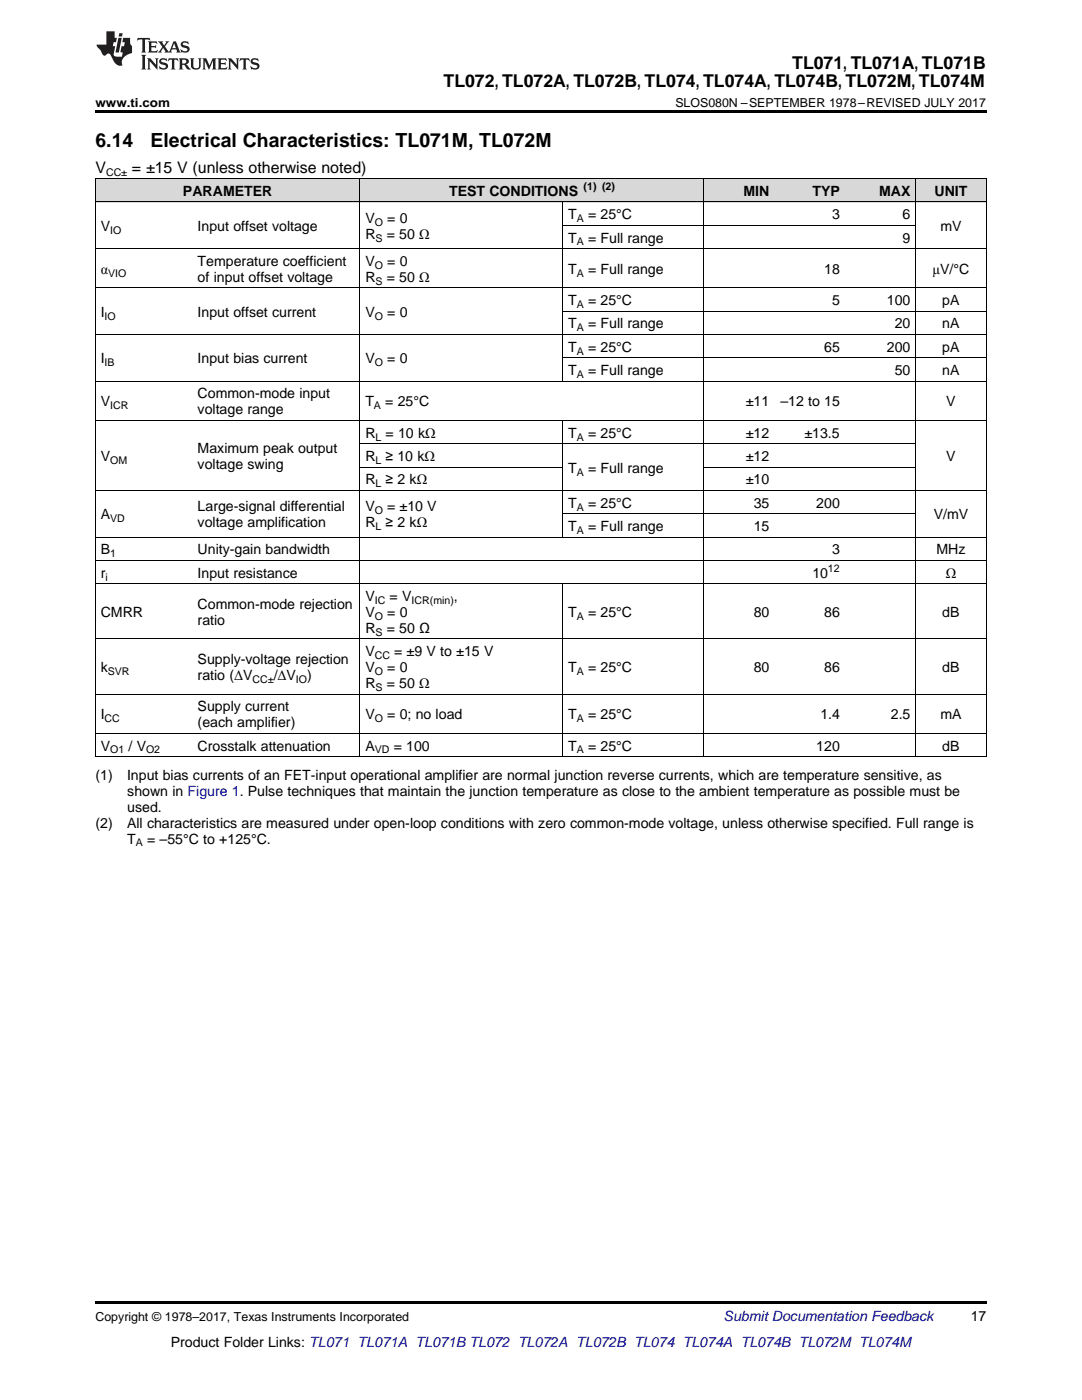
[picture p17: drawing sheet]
<svg xmlns="http://www.w3.org/2000/svg" width="216mm" height="279mm" viewBox="0 0 216 279" stroke-linecap="round" stroke-linejoin="round" font-family="sans-serif">
<defs><g id="words">
<g font-size="3.9">
<text x="19" y="29.3">6.14</text>
<text x="30.1" y="29.3">Electrical Characteristics: TL071M, TL072M</text>
</g>
<g font-size="3.5">
<text x="88.5" y="17.3">TL072, TL072A, TL072B, TL074, TL074A, TL074B, TL072M, TL074M</text>
<text x="158.1" y="13.8">TL071, TL071A, TL071B</text>
</g>
<g font-size="3.2">
<text x="19" y="34.4">V</text>
<text x="26.3" y="34.4">= ±15 V (unless otherwise noted)</text>
</g>
<g font-size="2.8">
<text x="36.5" y="39.1">PARAMETER</text>
<text x="89.6" y="39.1">TEST CONDITIONS</text>
<text x="148.3" y="39.1">MIN</text>
<text x="162.1" y="39.1">TYP</text>
<text x="175.4" y="39.1">MAX</text>
<text x="186.5" y="39.1">UNIT</text>
<text x="20.1" y="46.1">V</text>
<text x="39.4" y="46.1">Input offset voltage</text>
<text x="72.9" y="44.5">V</text>
<text x="72.9" y="47.7">R</text>
<text x="77.2" y="47.7">= 50 Ω</text>
<text x="77.3" y="44.5">= 0</text>
<text x="113.4" y="43.7">T</text>
<text x="117.3" y="43.7">= 25°C</text>
<text x="166" y="43.7">3</text>
<text x="180.1" y="43.7">6</text>
<text x="187.6" y="46.1">mV</text>
<text x="39.4" y="53.1">Temperature coefficient</text>
<text x="72.9" y="53.1">V</text>
<text x="77.3" y="53.1">= 0</text>
<text x="113.4" y="48.4">T</text>
<text x="117.3" y="48.4">= Full range</text>
<text x="180.1" y="48.4">9</text>
<text x="20.1" y="54.6">α</text>
<text x="39.4" y="56.2">of input offset voltage</text>
<text x="72.9" y="56.2">R</text>
<text x="77.2" y="56.2">= 50 Ω</text>
<text x="113.4" y="54.6">T</text>
<text x="117.3" y="54.6">= Full range</text>
<text x="164.5" y="54.6">18</text>
<text x="186.1" y="54.6">μV/°C</text>
<text x="20.1" y="63.2">I</text>
<text x="39.4" y="63.2">Input offset current</text>
<text x="72.9" y="63.2">V</text>
<text x="77.3" y="63.2">= 0</text>
<text x="113.4" y="60.9">T</text>
<text x="113.4" y="65.5">T</text>
<text x="117.3" y="60.9">= 25°C</text>
<text x="117.3" y="65.5">= Full range</text>
<text x="166" y="60.9">5</text>
<text x="177" y="60.9">100</text>
<text x="178.5" y="65.5">20</text>
<text x="188" y="60.9">pA</text>
<text x="188" y="65.5">nA</text>
<text x="113.4" y="70.2">T</text>
<text x="117.3" y="70.2">= 25°C</text>
<text x="164.5" y="70.2">65</text>
<text x="177" y="70.2">200</text>
<text x="188" y="70.2">pA</text>
<text x="20.1" y="72.5">I</text>
<text x="39.4" y="72.5">Input bias current</text>
<text x="72.9" y="72.5">V</text>
<text x="77.3" y="72.5">= 0</text>
<text x="113.4" y="74.9">T</text>
<text x="117.3" y="74.9">= Full range</text>
<text x="178.5" y="74.9">50</text>
<text x="188" y="74.9">nA</text>
<text x="20.1" y="81.1">V</text>
<text x="39.4" y="79.5">Common-mode input</text>
<text x="39.4" y="82.7">voltage range</text>
<text x="72.9" y="81.1">T</text>
<text x="76.9" y="81.1">= 25°C</text>
<text x="148.8" y="81.1">±11</text>
<text x="155.7" y="81.1">–12 to 15</text>
<text x="188.8" y="81.1">V</text>
<text x="72.9" y="87.3">R</text>
<text x="76.9" y="87.3">= 10 kΩ</text>
<text x="113.4" y="87.3">T</text>
<text x="117.3" y="87.3">= 25°C</text>
<text x="148.8" y="87.3">±12</text>
<text x="160.5" y="87.3">±13.5</text>
<text x="20.1" y="92">V</text>
<text x="39.4" y="90.4">Maximum peak output</text>
<text x="39.4" y="93.6">voltage swing</text>
<text x="72.9" y="92">R</text>
<text x="77" y="92">≥ 10 kΩ</text>
<text x="113.4" y="94.3">T</text>
<text x="117.3" y="94.3">= Full range</text>
<text x="148.8" y="92">±12</text>
<text x="188.8" y="92">V</text>
<text x="72.9" y="96.7">R</text>
<text x="76.9" y="96.7">≥ 2 kΩ</text>
<text x="113.4" y="101.3">T</text>
<text x="117.3" y="101.3">= 25°C</text>
<text x="148.8" y="96.7">±10</text>
<text x="150.4" y="101.3">35</text>
<text x="162.9" y="101.3">200</text>
<text x="20.1" y="103.6">A</text>
<text x="39.4" y="102.1">Large-signal differential</text>
<text x="39.4" y="105.2">voltage amplification</text>
<text x="72.9" y="102.1">V</text>
<text x="72.9" y="105.2">R</text>
<text x="76.9" y="105.2">≥ 2 kΩ</text>
<text x="77.3" y="102.1">= ±10 V</text>
<text x="113.4" y="106">T</text>
<text x="117.3" y="106">= Full range</text>
<text x="150.4" y="106">15</text>
<text x="186.3" y="103.6">V/mV</text>
<text x="20.1" y="110.6">B</text>
<text x="39.4" y="110.6">Unity-gain bandwidth</text>
<text x="166" y="110.6">3</text>
<text x="186.9" y="110.6">MHz</text>
<text x="20.1" y="115.3">r</text>
<text x="39.4" y="115.3">Input resistance</text>
<text x="72.9" y="119.9">V</text>
<text x="77.8" y="119.9">= V</text>
<text x="90.6" y="119.9">,</text>
<text x="162.1" y="115.3">10</text>
<text x="188.7" y="115.3">Ω</text>
<text x="20.1" y="123.1">CMRR</text>
<text x="39.4" y="121.5">Common-mode rejection</text>
<text x="39.4" y="124.7">ratio</text>
<text x="72.9" y="123.1">V</text>
<text x="77.3" y="123.1">= 0</text>
<text x="113.4" y="123.1">T</text>
<text x="117.3" y="123.1">= 25°C</text>
<text x="150.4" y="123.1">80</text>
<text x="164.5" y="123.1">86</text>
<text x="188" y="123.1">dB</text>
<text x="72.9" y="126.3">R</text>
<text x="72.9" y="131">V</text>
<text x="77.2" y="126.3">= 50 Ω</text>
<text x="78.7" y="131">= ±9 V to ±15 V</text>
<text x="20.1" y="134.1">k</text>
<text x="39.4" y="132.5">Supply-voltage rejection</text>
<text x="39.4" y="135.7">ratio (ΔV</text>
<text x="54.6" y="135.7">/ΔV</text>
<text x="61.3" y="135.7">)</text>
<text x="72.9" y="134.1">V</text>
<text x="72.9" y="137.3">R</text>
<text x="77.2" y="137.3">= 50 Ω</text>
<text x="77.3" y="134.1">= 0</text>
<text x="113.4" y="134.1">T</text>
<text x="117.3" y="134.1">= 25°C</text>
<text x="150.4" y="134.1">80</text>
<text x="164.5" y="134.1">86</text>
<text x="188" y="134.1">dB</text>
<text x="20.1" y="143.5">I</text>
<text x="39.4" y="142">Supply current</text>
<text x="72.9" y="143.5">V</text>
<text x="77.3" y="143.5">= 0; no load</text>
<text x="113.4" y="143.5">T</text>
<text x="117.3" y="143.5">= 25°C</text>
<text x="163.7" y="143.5">1.4</text>
<text x="177.8" y="143.5">2.5</text>
<text x="187.6" y="143.5">mA</text>
<text x="20.1" y="149.8">V</text>
<text x="25.6" y="149.8">/ V</text>
<text x="39.4" y="145.1">(each amplifier)</text>
<text x="39.4" y="149.8">Crosstalk attenuation</text>
<text x="72.9" y="149.8">A</text>
<text x="78.6" y="149.8">= 100</text>
<text x="113.4" y="149.8">T</text>
<text x="117.3" y="149.8">= 25°C</text>
<text x="162.9" y="149.8">120</text>
<text x="188" y="149.8">dB</text>
<text x="19" y="155.6">(1)</text>
<text x="25.4" y="155.6">Input bias currents of an FET-input operational amplifier are normal junction reverse currents, which are temperature sensitive, as</text>
<text x="25.4" y="158.8">shown in Figure 1. Pulse techniques that maintain the junction temperature as close to the ambient temperature as possible must be</text>
<text x="25.4" y="162">used.</text>
<text x="19" y="165.2">(2)</text>
<text x="25.4" y="165.2">All characteristics are measured under open-loop conditions with zero common-mode voltage, unless otherwise specified. Full range is</text>
<text x="25.4" y="168.3">T</text>
<text x="29.4" y="168.3">= –55°C to +125°C.</text>
<text x="193.7" y="263.6">17</text>
<text x="34.1" y="268.9">Product Folder Links: TL071 TL071A TL071B TL072 TL072A TL072B TL074 TL074A TL074B TL072M TL074M</text>
</g>
<text font-size="2.8" fill="#0000c8" x="144.4" y="263.6">Submit Documentation Feedback</text>
<g font-size="2.5">
<text x="19" y="21.4">www.ti.com</text>
<text x="134.8" y="21.4">SLOS080N –SEPTEMBER 1978–REVISED JULY 2017</text>
<text x="19" y="263.6">Copyright © 1978–2017, Texas Instruments Incorporated</text>
</g>
<g font-size="2.1">
<text x="21.2" y="35.1">CC±</text>
<text x="116.5" y="38">(1) (2)</text>
<text x="22" y="46.6">IO</text>
<text x="74.8" y="45">O</text>
<text x="115.1" y="44.3">A</text>
<text x="74.8" y="53.6">O</text>
<text x="74.9" y="48.2">S</text>
<text x="115.1" y="49">A</text>
<text x="21.6" y="55.2">VIO</text>
<text x="74.9" y="56.8">S</text>
<text x="115.1" y="55.2">A</text>
<text x="20.9" y="63.8">IO</text>
<text x="74.8" y="63.8">O</text>
<text x="115.1" y="61.5">A</text>
<text x="115.1" y="66.1">A</text>
<text x="115.1" y="70.8">A</text>
<text x="20.9" y="73.1">IB</text>
<text x="74.8" y="73.1">O</text>
<text x="115.1" y="75.4">A</text>
<text x="22" y="81.7">ICR</text>
<text x="74.6" y="81.7">A</text>
<text x="74.9" y="87.9">L</text>
<text x="115.1" y="87.9">A</text>
<text x="22" y="92.6">OM</text>
<text x="74.9" y="92.6">L</text>
<text x="115.1" y="94.9">A</text>
<text x="74.9" y="97.2">L</text>
<text x="115.1" y="101.9">A</text>
<text x="22" y="104.2">VD</text>
<text x="74.8" y="102.6">O</text>
<text x="74.9" y="105.8">L</text>
<text x="115.1" y="106.5">A</text>
<text x="22" y="111.2">1</text>
<text x="21" y="115.9">i</text>
<text x="165.2" y="114.2">12</text>
<text x="74.8" y="120.5">IC</text>
<text x="74.8" y="123.7">O</text>
<text x="82.1" y="120.5">ICR(min)</text>
<text x="115.1" y="123.7">A</text>
<text x="74.8" y="131.5">CC</text>
<text x="74.9" y="126.9">S</text>
<text x="21.5" y="134.7">SVR</text>
<text x="50.4" y="136.3">CC±</text>
<text x="59.1" y="136.3">IO</text>
<text x="74.8" y="134.7">O</text>
<text x="74.9" y="137.9">S</text>
<text x="115.1" y="134.7">A</text>
<text x="20.9" y="144.1">CC</text>
<text x="74.8" y="144.1">O</text>
<text x="115.1" y="144.1">A</text>
<text x="22" y="150.4">O1</text>
<text x="29.1" y="150.4">O2</text>
<text x="74.8" y="150.4">VD</text>
<text x="115.1" y="150.4">A</text>
<text x="27.1" y="168.9">A</text>
</g>
</g></defs>
<g fill="#d8d8d8">
<path d="M19 35.7h19.4v4.7h-19.4z"/>
<path d="M38.4 35.7h33.5v4.7h-33.5z"/>
<path d="M71.9 35.7h40.4v4.7h-40.4z"/>
<path d="M112.3 35.7h28.2v4.7h-28.2z"/>
<path d="M140.5 35.7h14.1v4.7h-14.1z"/>
<path d="M154.6 35.7h14.1v4.7h-14.1z"/>
<path d="M168.7 35.7h14v4.7h-14z"/>
<path d="M182.7 35.7h14.1v4.7h-14.1z"/>
</g>
<path d="M19 22h177.8v.5h-177.8zM19 151l.2 .1zM71.8 151l.1 .1zM112.2 151l.1 .1zM140.4 151l.1 .1zM154.5 151l.1 .1zM168.6 151l.1 .1zM182.6 151l.1 .1zM196.7 151l.1 .1zM19 259.7h177.8v.5h-177.8z" fill="#000"/>
<g fill="none" stroke="#000" stroke-width=".2">
<path d="M19 35.6h177.8M19.1 35.7v115.4M71.8 35.7v115.4M140.5 35.7v115.4M182.7 35.7v115.4M196.8 35.7v115.4M19 57.4h177.8M19 49.6h177.8M19 40.3h177.8M112.3 40.3v35.8M112.3 45h70.4M19 76.1h177.8"/>
<path d="M19 66.8h177.8M112.3 71.4h84.5M112.3 62.1h84.5M19 97.9h177.8M19 83.9h177.8M71.9 93.2h40.4M71.9 88.6h110.8M112.3 83.9v23.3M140.5 93.2h42.2M19 116.5h177.8M19 111.8h177.8M19 107.2h177.8"/>
<path d="M112.3 116.5v34.6M112.3 102.5h70.4M19 138.5h177.8M19 127.5h177.8M19 151h177.8M19 146.3h177.8"/>
</g>
<g fill="#231f20">
<path d="M27.5 7.6l-.1 .5 .4-.2h.6v.1v2.1l-.2 .4h1l-.3-.4v-2.1l.1-.1h.5l.5 .2-.2-.5zM29.5 8.3l.2 .3v1.5l-.2 .4h1.8l.2-.6a1.04 1.04 0 0 1-1.3 .2v-.7h.6l.3 .2v-.6l-.3 .2h-.6v-.6l.8-.1 .4 .3-.2-.5zM31.5 8.3l.9 1.1-.9 1.1h.8l-.2-.2 .5-.7 .4 .7-.2 .2h1.5l-.1-.2 .1-.4h.9l.1 .4-.2 .2h1l-.3-.3-.7-1.9h-.5l-.9 2-.8-1 .9-1h-.8l.1 .3-.3 .5-.4-.6 .2-.2zM34.7 8.6l.4 1h-.7zM36.3 8.4a.63 .63 0 0 0-.2 .7 .63 .63 0 0 0 .6 .4l.6 .2 .1 .2a.75 .75 0 0 1-.7 .4 .75 .75 0 0 1-.6-.5l.1 .7 .1-.1a1.11 1.11 0 0 0 1.5-.6 1.13 1.13 0 0 0-1.2-.8l-.1-.4a1.04 1.04 0 0 1 1.2 .2l-.2-.5-.1 .1-.5-.2zM28.2 10.9l.2 .4v2.2l-.2 .4h1l-.3-.4v-2.2l.3-.4zM29.3 11.6l.3 .4v1.5l-.3 .4h.8l-.2-.4v-1.3l1.5 1.7v-1.9l.2-.4h-.7l.2 .4v.9l-1.1-1.3zM32 11.8a.62 .62 0 0 0-.2 .7 .62 .62 0 0 0 .6 .4l.6 .1 .1 .3a.76 .76 0 0 1-.7 .3 .76 .76 0 0 1-.6-.4l.1 .7 .1-.1a1.11 1.11 0 0 0 1.5-.6 1.13 1.13 0 0 0-1.2-.8l-.1-.4a1.04 1.04 0 0 1 1.2 .2l-.2-.6-.1 .1-.5-.1zM33.7 11.6l-.2 .6a.61 .61 0 0 1 .8-.3v1.6l-.2 .4h.9l-.2-.4v-1.6a.63 .63 0 0 1 .8 .3l-.2-.6zM35.6 11.6l.3 .4v1.5l-.3 .4h1l-.2-.2v-.8l.5 .2a.76 .76 0 0 0 1.2 .7l-1-1a.58 .58 0 0 0 .6-.5 .58 .58 0 0 0-.5-.6zM36.4 11.9h.1a.45 .45 0 0 1 .5 .1 .45 .45 0 0 1 .1 .5l-.7 .2zM37.9 11.6l.2 .2a2.17 2.17 0 0 0 .3 1.9 .99 .99 0 0 0 1.6-.6v-1.1l.2-.4h-.7l.2 .2a1.92 1.92 0 0 1-.2 1.8 .6 .6 0 0 1-.9-.5v-1.1l.2-.4zM40.4 11.6l.2 .4v1.5l-.2 .4h.7l-.2-.4v-1.4l.8 1.8 .8-1.8v1.4l-.2 .4h.9l-.2-.4v-1.5l.2-.4h-.8l-.6 1.5-.6-1.5zM43.4 11.6l.2 .4v1.5l-.2 .4h1.8l.2-.6a1.04 1.04 0 0 1-1.3 .1v-.6h.5l.4 .2v-.6l-.4 .2h-.5v-.7h.8l.3 .3-.1-.6zM45.5 11.6l.2 .4v1.5l-.2 .4h.7l-.2-.4v-1.3l1.5 1.7v-1.9l.2-.4h-.7l.2 .4v.9l-1.1-1.3zM47.9 11.6l-.1 .6a.61 .61 0 0 1 .8-.3v1.6l-.3 .4h1l-.3-.4 .1-1.6a.63 .63 0 0 1 .7 .3l-.1-.6zM50.2 11.8a.62 .62 0 0 0-.2 .7 .62 .62 0 0 0 .6 .4l.6 .1 .2 .3a.76 .76 0 0 1-.8 .3 .76 .76 0 0 1-.6-.4l.1 .7 .2-.1a1.11 1.11 0 0 0 1.5-.6 1.13 1.13 0 0 0-1.3-.8l-.1-.4a1.04 1.04 0 0 1 1.2 .2l-.1-.6-.2 .1-.5-.1z"/>
<path d="M21.2 6.3v2.6h-1.9l.1 .4 .7 .9a.91 .91 0 0 0 1 .8 .56 .56 0 0 1 .5-.3 .56 .56 0 0 1 .5 .3l.4 .8a1.53 1.53 0 0 0 1.9 1.2 1.54 1.54 0 0 1 1-2.1l.9-.3v-1.4a1.52 1.52 0 0 1-.3-1.6h-1.4l-.2 .8h.5l-.2 .8h-.4l-.2 1v.2l.4 .1-.2 .8a1.93 1.93 0 0 1-1.6-.3l.3-1.8h-.5l.2-.8h.4l.2-.8h-.4v-1.3zM23.6 7.6l-.6 2.9h.7l.6-2.9zM23.8 6.6l-.1 .7h.6l.2-.7z"/>
</g>
<use href="#words"/>
</svg>
